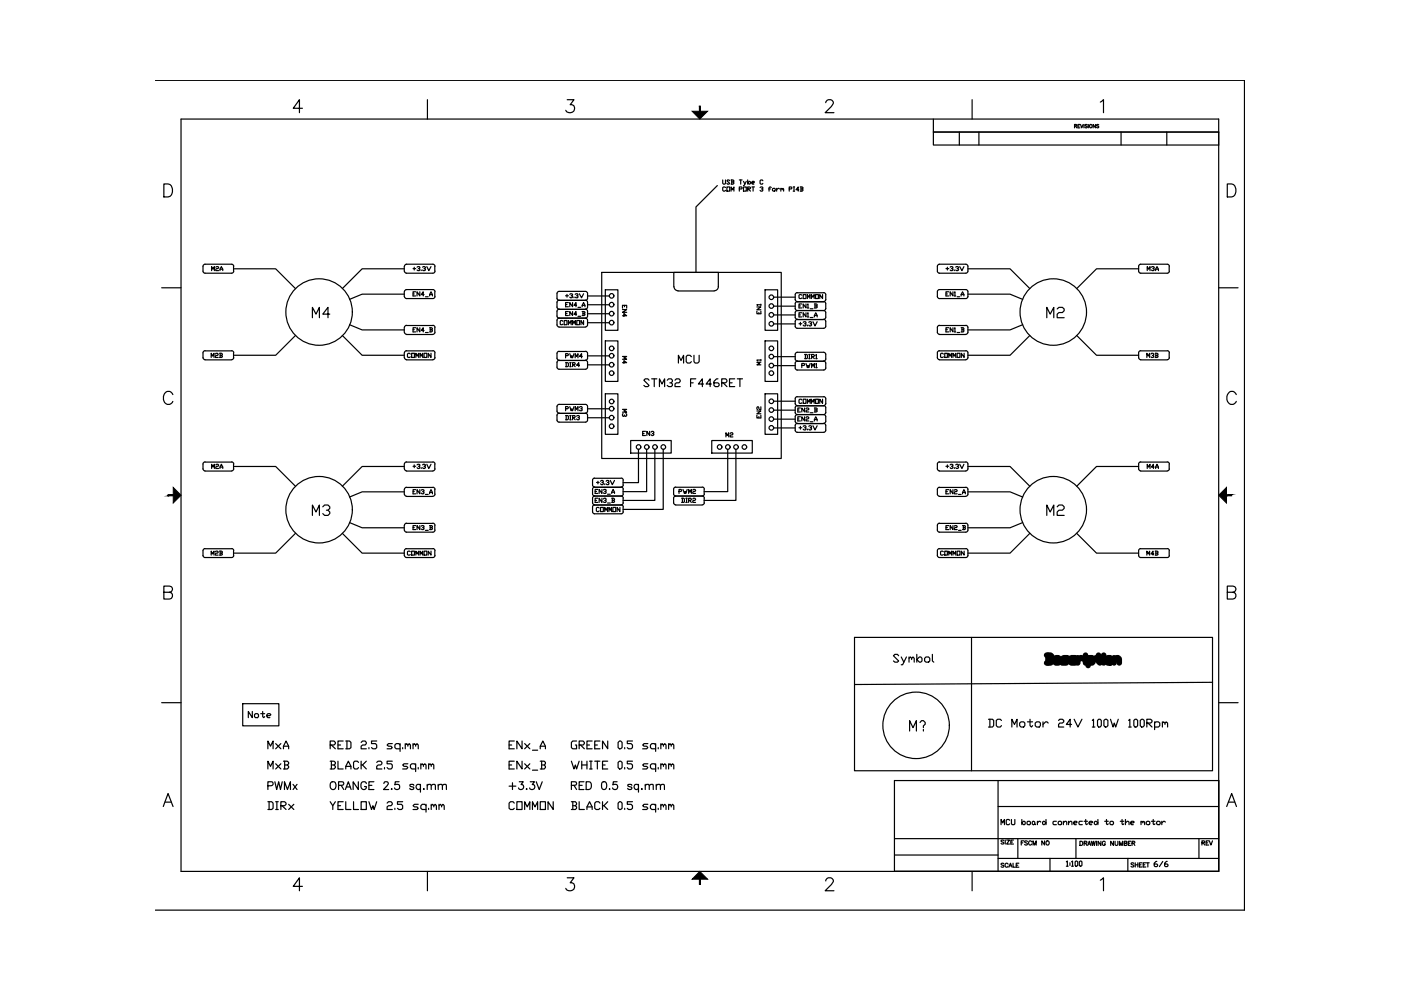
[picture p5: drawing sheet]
<svg xmlns="http://www.w3.org/2000/svg" width="297mm" height="210mm" viewBox="0 0 297 210" stroke-linecap="round" stroke-linejoin="round" font-family="sans-serif">
<defs><g id="words">
<g font-size="5.3">
<text x="64.9" y="68.4">M4</text>
<text x="220.8" y="68.4">M2</text>
<text x="64.9" y="110.4">M3</text>
<text x="220.8" y="110.4">M2</text>
<text x="191.6" y="156.3">M?</text>
</g>
<g font-size="4.9">
<text x="135.1" y="83.3">STM32 F446RET</text>
<text x="142.5" y="78.3">MCU</text>
</g>
<text font-size="4.4" x="51.5" y="153.5">Note</text>
<g font-size="4">
<text x="159.1" y="78.7">M1</text>
<text x="162.3" y="90" transform="rotate(-90 162.3 90)">EN2</text>
<text x="243.4" y="184.9">6/6</text>
</g>
<g font-size="3.5">
<text x="43.7" y="58.6">M2A</text>
<text x="242" y="58.6">M3A</text>
<text x="133.7" y="68.4" transform="rotate(-90 133.7 68.4)">EN4</text>
<text x="43.4" y="76.9">M2B</text>
<text x="242" y="76.9">M3B</text>
<text x="133.7" y="78.3" transform="rotate(-90 133.7 78.3)">M4</text>
<text x="168.6" y="79">PWM1</text>
<text x="118.5" y="88.2">PWM3</text>
<text x="133.7" y="89.6" transform="rotate(-90 133.7 89.6)">M3</text>
<text x="135.1" y="93.5">EN3</text>
<text x="152.8" y="93.8">M2</text>
<text x="43.7" y="100.5">M2A</text>
<text x="242" y="100.5">M4A</text>
<text x="142.9" y="105.8">PWM2</text>
<text x="143.2" y="107.6">DIR2</text>
<text x="43.4" y="118.9">M2B</text>
<text x="242" y="118.9">M4B</text>
<text x="253.6" y="180.3">REV</text>
</g>
</g></defs>
<g fill="none" stroke="#000" stroke-width=".25">
<path d="M32.9 17h230.9v176h-230.9M34.7 39h.9a1.46 1.46 0 0 1 1 1.4 1.46 1.46 0 0 1-1 1.4h-.9zM38.4 25.2h220v159.6h-220zM64.1 23h-1.9l1.3-1.9v2.8M90.6 21.1v4.1M120.3 21.1h1.4l-.8 1.1a.88 .88 0 0 1 .9 1 .88 .88 0 0 1-1.2 .7l-.5-.3-.1-.2M152.1 39.3l-4.5 4.6v13.9M153.2 38.2v.7l.2 .1 .4-.1v-.7M153.8 39.8l-.1-.2-.5 .2v.6l.2 .1 .4-.1M154.1 39.6h.6v.9h-.6zM154.7 38.3l-.5-.1-.1 .1 .6 .6-.2 .1h-.3l-.1-.1M155 38.2h.4l.2 .1-.2 .3"/>
<path d="M155.1 38.6h.3l.2 .3-.2 .1h-.4M155.1 38.2v.8M156.7 38.2h.6M157 38.2v.8M157.6 39.6h.6v.9h-.6zM157.6 38.5l.3 .5M158.2 38.5l-.6 .8M158.5 38.7l.3-.2 .3 .1-.2 .4zM158.5 38.2v.8M159.4 38.7h.4l.2-.1-.2-.1-.4 .1 .1 .4h.3M159.4 39.6h.6M159.7 39.6v.9"/>
<path d="M161.1 39.8l.5-.2 .1 .3-.3 .2M161.7 38.3l-.1-.1-.5 .1v.6l.2 .1h.3l.1-.1M163.5 39.8l-.1-.2-.3 .2v.7M164.7 39.9v.6M165.6 39.9v.6M168.2 39.6h.3M168.3 39.6v.9M169.7 39.6l.6 .2-.2 .3M169.8 39.6v.9M175.1 21.8v-.2a.87 .87 0 0 1 1.3-.3l.3 .3v.3l-.4 .7-1.4 1.3h1.9M197.9 28v2.7h60.5M197.9 25.2v2.8"/>
<path d="M197.9 28h60.5M203.4 28v2.7M206.1 21.1v4.1M207.5 28v2.7M227.8 26.7h.4v-.3h-.4v.7M228.1 26.7l.2 .4M228.5 26.7h.3M229 26.4h-.5v.7h.5M229.1 26.4l.2 .7 .3-.7M229.8 26.4v.7M230.5 26.5h-.5l.5 .4-.1 .2-.4-.1M230.7 26.4v.7"/>
<path d="M232.3 26.4v.7l-.5-.7v.7M232.9 26.5h-.4v.1l.4 .2v.3l-.4-.1M233.3 21.6l.7-.5v2.8M237.7 28v2.7M247.4 28v2.7M260.2 39h.9a1.49 1.49 0 0 1 1 1.4 1.49 1.49 0 0 1-1 1.4h-.9zM49.1 56l.4 .2 .1 .3M49.5 57h8.9l4.2 4.2M49.5 56.5v1M49.6 57.5l-.1 .2-.4 .2M85.7 57h-8.9l-4.2 4.2M85.7 56.5v1"/>
<path d="M85.8 57.5v.2l.4 .2h5.6M87.6 57h.5M87.8 56.7v.5M88.4 56.7l.5-.2 .1 .3-.3 .2M88.9 57l.1 .1-.1 .3-.5-.2M89.3 57.2v.2M89.6 56.7l.1-.2 .5 .2-.3 .3M90 57l.2 .1-.2 .3-.4-.2M90.5 56.5l.4 .9 .5-.9M91.8 56h-5.6l-.4 .2v.3M91.8 56l.2 .1 .2 .4M92.2 56.5v1"/>
<path d="M92.2 57.5l-.2 .4h-.2M127.6 57.8h38v39.4h-38zM155 40.5v-.9l.3 .6 .3-.6v.9M156.7 40.1h.5l.1-.3-.6-.2v.9M158.5 40.1h.4l.2-.3-.6-.2v.9M158.7 40.1l.4 .4M161.6 40.1l.1 .1-.1 .3-.5-.1M162.9 40.1h.5M163.8 40.1l.4-.2 .2 .5-.2 .1h-.3zM165.3 40.1l-.3-.2-.3 .3M165.6 40.1l.1-.2 .1 .3M165.8 40.1l.2-.2 .1 .2v.4"/>
<path d="M167.3 40.1h.5l.1-.3-.6-.2v.9M168.2 40.5h.3M169.4 40.2h-.6l.4-.6v.9M169.8 40.1h.3l.2 .3-.2 .1h-.4M198.7 57.5l.1 .2 .4 .2M198.7 56.5v1M199.2 56h5.6l.4 .2v.3M199.2 56l-.4 .2-.1 .3M200.6 57h.6M200.9 56.7v.5M201.5 56.7l.1-.2 .4 .2-.3 .3M201.9 57l.1 .1-.1 .3-.4-.2"/>
<path d="M202.3 57.2v.2M202.6 56.7l.2-.2 .4 .2-.3 .3M203.1 57l.1 .1-.1 .3-.5-.2M203.5 56.5l.4 .9 .5-.9M205.2 57h9l4.1 4.2M205.2 57.5v.2l-.4 .2h-5.6M205.2 56.5v1M241.4 57h-8.9l-4.2 4.2M247.5 56l.4 .2v.3M247.9 56.5v1M247.9 57.5v.2l-.4 .2M34.3 61h4.1"/>
<path d="M49.1 74.4l.4 .2 .1 .2M49.5 74.8v1M49.6 75.8l-.1 .2-.4 .3M62.6 71.1l-4.2 4.2h-8.9M72.6 71.1l4.2 4.2h8.9M74.1 68.8l2.7 1.1h8.9M85.7 62.4h-8.9l-2.7 1.1M85.7 61.9v1M85.7 69.4v1.1M85.7 74.8v1M85.8 75.8v.2l.4 .3h5.6M85.8 62.9v.2l.4 .2h5.6"/>
<path d="M85.8 70.4v.3l.4 .2M86.2 74.4h5.6M86.2 70.9h5.6M86.2 69h5.6M86.2 74.4l-.4 .2v.2M86.2 69l-.4 .2v.2M87 75.1l-.1-.2-.5 .2v.6l.2 .1 .4-.1M87.3 74.9h.6v.9h-.6zM87.6 62.3h.2M87.6 69.9h.2M88.1 61.9h-.5v.9h.5M88.1 69.5h-.5v.9h.5"/>
<path d="M88.2 75.8v-.9l.3 .6 .3-.6v.9M89 61.9v.9l-.6-.9v.9M89 69.5v.9l-.6-.9v.9M89.1 75.8v-.9l.2 .6 .3-.6v.9M89.9 74.9h.6v.9h-.6zM89.9 62.5h-.6l.4-.6v.9M89.9 70.1h-.6l.4-.6v.9M90.2 62.9h.6M90.2 70.5h.6M91.1 62.8l.3-.9 .3 .9M91.1 69.5h.4l.2 .2-.2 .2M91.1 62.5h.6"/>
<path d="M91.2 69.9h.3l.2 .3-.2 .2h-.4M91.2 69.5v.9M91.4 74.9v.9l-.6-.9v.9M91.8 61.4h-5.6l-.4 .2v.2M91.8 74.4h.2l.2 .4M91.8 61.4l.2 .1 .2 .3M91.8 69h.2l.2 .4M92.2 61.9v1M92.2 69.4v1.1M92.2 74.8v1M92.2 75.8v.2l-.4 .3M92.2 62.9l-.2 .3-.2 .1"/>
<path d="M92.2 70.4l-.2 .4-.2 .1M118.1 68.9l.2 .4h.2l5.6 .1M118.1 65.1l.1 .2 .3 .2M118.1 67l.1 .2 .3 .3M118.1 76.8l.1 1.3 .3 .2h5.6M118.5 67.5h5.6M118.5 63.7h5.6M118.5 65.6h5.6M118.5 76.4h5.6M118.5 74.5h5.6M118.5 67.5l-.3 .2-.1 1.2M118.5 63.6l-.3 .3-.1 1.2"/>
<path d="M118.5 65.5l-.3 .3-.1 1.2M118.5 74.5l-.3 .2-.1 .2 .1 1.3 .3 .2-.3 .2-.1 .2M119.3 68.1l-.1-.1h-.3l-.1 .1v.6l.1 .1 .4-.1M119.6 68h.6v.8h-.6zM119.9 75.4h.4l.2-.3-.6-.1v.9M119.9 76.9l.6 .1v.6l-.6 .1M119.9 62.7h.6M119.9 64.6h.3M119.9 66.5h.3M120 76.9v.8M120.2 62.4v.6M120.5 68.8v-.8l.3 .6 .3-.6v.8"/>
<path d="M120.5 64.1h-.6v.9h.6M120.5 66.1h-.6v.8h.6M120.8 62.4l.1-.1 .5 .1-.3 .3M120.8 75l.3 .9 .1-.5 .2 .5 .3-.9M120.8 76.9h.3M120.8 77.7h.3M120.9 76.9v.8M121.2 62.7l.2 .1-.2 .3-.4-.1M121.4 68.8v-.8l.3 .6 .3-.6v.8M121.4 64.1v.9l-.6-.9v.9M121.4 66.1v.8l-.6-.8v.8M121.4 77.3h.4l.1-.3-.5-.1v.8"/>
<path d="M121.5 77.3l.4 .4M121.7 63v.1M121.9 62.4l.5-.1 .1 .2-.3 .2M121.9 75.9v-.9l.3 .6 .3-.6v.9M122.2 64.7h-.5l.4-.6v.9M122.2 66.6h-.5l.4-.5v.8M122.3 68h.6v.8h-.6zM122.4 62.7l.1 .1-.1 .3-.5-.1M122.5 65.2h.6M122.5 67.1h.6M122.8 62.3l.5 .8 .4-.8M122.8 77.4h-.6l.5-.5v.8"/>
<path d="M123.4 65l.3-.9 .3 .9M123.4 66.1l.6 .1-.1 .3M123.4 75.6h-.6l.5-.6v.9M123.4 64.7h.6M123.6 66.5h.3l.1 .3-.6 .1M123.6 66.1v.8M123.7 68v.8l-.5-.8v.8M124.1 61.8h-5.8l-.2 .4v1l.2 .4 .2 .1M124.1 61.8l.4 .2 .1 .2-.1 1.3-.4 .2 .4 .2 .1 1.2M124.1 74.5h.3l.2 .4-.1 1.3-.4 .2h.3l.2 .4M124.6 67l-.2 .4-.3 .1 .4 .2 .1 1.2M124.6 68.9l-.1 .2-.4 .2"/>
<path d="M124.6 65.1l-.2 .4h-.3l.4 .3 .1 1.2M124.6 76.8l-.1 1.3-.4 .2M124.6 62.8h4.5M124.6 64.6h4.5M124.6 66.5h4.5M124.6 68.4h4.5M124.6 75.5h4.5M124.6 77.4h4.5M128.3 61.4h2.7v8.6h-2.7zM128.3 72.3h2.7v8.6h-2.7zM142.9 60.8v-3h9.4v3a.87 .87 0 0 1-.9 .9M142.9 60.8a.87 .87 0 0 0 .9 .9"/>
<path d="M143.7 61.7h7.7M160.5 66v.5h.8v-.5M160.5 65.1h.8l-.8 .6h.8M160.9 66.3v.2M161.3 64.6h-.8l.1 .2M161.3 64.5v.3M162.2 61.4h2.7v8.6h-2.7zM162.2 72.3h2.7v8.6h-2.7zM164 66.8h4.6M164 63h4.6M164 64.9h4.6M164 68.7h4.6"/>
<path d="M164 75.6h4.6M164 77.5h4.6M169 67.7h5.6M169 64h5.6M169 62.1h5.6M169 65.8h5.6M169 65.8l-.3 .3-.1 .2 .1 1.2 .3 .2-.3 .2-.1 .2v1.1l.2 .3 5.8 .1M169 62l-.3 .3-.1 .2 .1 1.2 .3 .2-.3 .3-.1 1.2 .2 .4h.2M169.4 68.6h.6M169.4 64.9h.3M169.4 66.8h.3M169.7 68.3v.6"/>
<path d="M170 62.6l-.2-.1-.4 .1v.6l.2 .1 .4-.1M170 64.4h-.6v.9h.6M170 66.3h-.6v.9h.6M170.3 62.5h.6v.8h-.6zM170.3 68.3l.2-.1 .4 .1v.2l-.3 .1M170.8 68.6l.1 .2-.1 .3-.5-.2M170.9 64.4v.9l-.6-.9v.9M170.9 66.3v.9l-.6-.9v.9M171.2 63.3v-.8l.3 .5 .2-.5v.8M171.2 64.6l.1-.2v.9M171.2 66.5l.1-.2v.9M171.2 68.9v.2"/>
<path d="M171.2 65.3h.3M171.2 67.2h.3M171.5 68.3l.1-.1 .5 .1v.2l-.3 .1M171.8 65.5h.6M171.8 67.3h.6M171.9 68.6l.2 .2-.2 .3h-.3l-.1-.2M172 63.3v-.8l.3 .5 .3-.5v.8M172.4 68.2l.4 .9 .5-.9M172.7 64.4l.6 .2-.2 .3M172.7 67.2l.3-.9 .3 .9M172.7 66.9h.6M172.8 64.9h.3l.2 .3-.6 .1"/>
<path d="M172.8 64.4v.9M172.9 62.5h.6v.8h-.6zM174.4 62.5v.8l-.6-.8v.8M174.6 74.7h-5.6l-.3 .2-.1 .2M174.6 62l.4 .3 .1 .2-.1 1.2-.4 .2 .4 .3 .1 .2-.1 1.2-.4 .2 .4 .3 .1 .2-.1 1.2-.4 .2 .4 .2 .1 1.3-.2 .3-.3 .1M174.6 74.7l.3 .1 .2 .3M198.7 75.8l.1 .2 .4 .3M198.7 74.8v1M199.2 61.4h5.6l.4 .2v.2v1.3l-.4 .2h-5.6M199.2 74.4h5.6M199.2 70.9h5.6M199.2 69h5.6"/>
<path d="M199.2 74.4l-.4 .2-.1 .2M199.2 61.4l-.4 .2-.1 .3 .1 1.2 .4 .2M199.2 69l-.4 .2-.1 .2 .1 1.3 .4 .2M200 75.1l-.2-.2h-.3l-.1 .2v.6l.1 .1 .5-.1M200.3 74.9h.6v.9h-.6zM200.6 62.3h.3M200.6 69.9h.3M201.2 75.8v-.9l.3 .6 .2-.6v.9M201.2 61.9h-.6v.9h.6M201.2 69.5h-.6v.9h.6M202 75.8v-.9l.3 .6 .3-.6v.9M202 61.9v.9l-.5-.9v.9"/>
<path d="M202 69.5v.9l-.5-.9v.9M202.3 62l.2-.1v.9M202.3 69.7l.2-.2v.9M202.3 62.8h.3M202.3 70.4h.3M202.9 74.9h.6v.9h-.6zM202.9 62.9h.6M202.9 70.5h.6M203.8 62.8l.3-.9 .3 .9M203.8 69.5h.4l.2 .2-.2 .2M203.8 62.5h.6M203.9 69.9h.3l.2 .3-.2 .2h-.4"/>
<path d="M203.9 69.5v.9M204.4 74.9v.9l-.6-.9v.9M204.8 74.4l.4 .2v.2M204.8 69l.4 .2v.2v1.3l-.4 .2M205.2 62.4h9l2.6 1.1M205.2 75.8v.2l-.4 .3h-5.6M205.2 74.8v1M216.8 68.8l-2.6 1.1h-9M218.3 71.1l-4.1 4.2h-9M228.3 71.1l4.2 4.2h8.9M247.5 74.4l.4 .2v.2M247.9 74.8v1"/>
<path d="M247.9 75.8v.2l-.4 .3M258.4 61h4.1M36.6 83.7a1.02 1.02 0 0 0-1.1-.7 1.02 1.02 0 0 0-.8 1 1.19 1.19 0 0 0 .2 1.4 1.19 1.19 0 0 0 1.3 .2l.4-.5M49.1 97.9l.4 .3 .1 .2M49.5 98.9h8.9l4.2 4.2M49.5 98.4v1M49.6 99.4l-.1 .2-.4 .2M85.7 98.9h-8.9l-4.2 4.2M85.7 98.4v1M85.8 99.4v.2l.4 .2 5.6 .1M87.6 98.9h.5M87.8 98.6v.6"/>
<path d="M88.4 98.6l.5-.2 .1 .3-.3 .2M88.9 98.9l.1 .1-.1 .3-.5-.1M89.3 99.2v.1M89.6 98.6l.1-.2 .5 .2v.1l-.3 .2M90 98.9l.2 .1-.2 .3h-.3l-.1-.1M90.5 98.4l.4 .9 .5-.9M91.8 98l-5.6-.1-.4 .3v.2M91.8 97.9l.2 .1 .2 .4M92.2 98.4v1M92.2 99.4l-.2 .4h-.2M118.1 89.1l.2 .3 .2 .1h5.6M124.6 89.1l-.1 .2-.4 .2"/>
<path d="M124.6 86.7h4.5M124.6 88.6h4.5M128.3 83.5h2.7v8.6h-2.7zM133.7 93.4h8.6v2.7h-8.6zM135.4 95.3v7h-3.3M137.1 95.3v8.9h-5M138.8 95.3v10.8h-6.7M140.6 95.3v12.7h-8.5M150.9 93.4h8.6v2.7h-8.6zM154.3 95.3v8.9h-5M156 95.3v10.8h-6.7M162.2 83.5h2.7v8.6h-2.7z"/>
<path d="M164 85.1h4.6M164 87h4.6M164 88.9h4.6M164 90.7h4.6M169 89.8h5.6M169 86h5.6M169 84.1h5.6M169 87.9h5.6M169 87.9l-.3 .2-.1 .3 .1 1.1 .3 .3-.3 .2-.1 .2v1l.2 .4 5.8 .1M169 84.1l-.3 .2-.1 .2 .1 1.3 .3 .2-.3 .2-.1 1.3 .2 .3 .2 .1M169.1 86.9h.3M169.1 88.8h.3"/>
<path d="M169.4 90.7h.6M169.7 86.5h-.6v.8h.6M169.7 88.4h-.6v.9h.6M169.7 90.4v.6M170 84.8l-.1-.2-.5 .2v.6l.2 .1 .4-.1M170.3 84.6h.6v.9h-.6zM170.3 90.4l.5-.1 .1 .3-.3 .1M170.6 86.5v.8l-.6-.8v.8M170.6 88.4v.9l-.6-.9v.9M170.8 90.7l.1 .2-.1 .3-.5-.2M170.9 86.6l.2-.1 .4 .1v.2l-.6 .3v.2h.6M170.9 88.5l.2-.1 .4 .1-.2 .3-.4 .2v.3h.6"/>
<path d="M171.2 85.5v-.9l.3 .6 .3-.6v.9M171.2 91v.2M171.5 90.4l.1-.1 .5 .1v.2l-.3 .1M171.8 87.5h.6M171.8 89.4h.6M171.9 90.7l.2 .2-.2 .3h-.3l-.1-.2M172 85.5v-.9l.3 .6 .3-.6v.9M172.4 90.3l.4 .9 .5-.9M172.7 86.5l.6 .1-.2 .3M172.7 89.3l.3-.9 .3 .9M172.7 89h.6M172.8 86.9h.3l.2 .3-.6 .1"/>
<path d="M172.8 86.5v.8M172.9 84.6h.6v.9h-.6zM174.4 84.6v.9l-.6-.9v.9M174.6 84.1l.4 .2 .1 .3-.1 1.2-.4 .2 .4 .2 .1 .3-.1 1.2-.4 .2 .4 .2 .1 .3-.1 1.1-.4 .3 .4 .2 .1 1.2-.2 .4-.3 .1M198.7 99.4l.1 .2 .4 .2M199.2 98l5.6-.1 .4 .3v1.2M199.2 97.9l-.4 .3-.1 1.2M200.6 98.9h.6M200.9 98.6v.6M201.5 98.6l.1-.2 .4 .2v.1l-.3 .2M201.9 98.9l.1 .1-.1 .3h-.3l-.1-.1M202.3 99.2v.1"/>
<path d="M202.6 98.6l.2-.2 .4 .2v.1l-.3 .2M203.1 98.9l.1 .1-.1 .3h-.3l-.2-.1M203.5 98.4l.4 .9 .5-.9M205.2 98.9h9l4.1 4.2M205.2 99.4v.2l-.4 .2-5.6 .1M241.4 98.9h-8.9l-4.2 4.2M247.5 97.9l.4 .3v.2M247.9 98.4v1M247.9 99.4v.2l-.4 .2M262.1 83.7a1.02 1.02 0 0 0-1.1-.7 1.02 1.02 0 0 0-.9 1 1.21 1.21 0 0 0 .3 1.3 1.21 1.21 0 0 0 1.3 .3l.4-.5M49.1 116.3l.4 .2 .1 .2M49.5 116.8v1"/>
<path d="M49.6 117.8l-.3 .3-.2 .1M62.6 113.1l-4.2 4.2h-8.9M72.6 113.1l4.2 4.2h8.9M74.1 110.8l2.7 1.1h8.9M85.7 104.3h-8.9l-2.7 1.1M85.7 103.8v1M85.7 111.4v1M85.7 116.8v1M85.8 117.8v.2l.4 .2h5.6M85.8 104.8v.2l.4 .2M85.8 112.4v.2l.4 .2h5.6M86.2 116.3h5.6"/>
<path d="M86.2 105.3h5.6M86.2 103.3h5.6M86.2 111h5.6M86.2 116.3l-.4 .2v.2M86.2 103.3l-.4 .2v.3M86.2 110.9l-.4 .2v.3M87 117l-.1-.1-.5 .1v.6l.2 .1 .4-.1M87.3 116.9h.6v.8h-.6zM87.6 104.2h.2M87.6 111.9h.2M88.1 103.8h-.5v.9h.5M88.1 111.4h-.5v.9h.5"/>
<path d="M88.2 117.7v-.8l.3 .5 .3-.5v.8M89 103.8v.9l-.6-.9v.9M89 111.4v.9l-.6-.9v.9M89.1 117.7v-.8l.2 .5 .3-.5v.8M89.3 103.9l.2-.1 .4 .1v.2l-.3 .1M89.3 111.6l.2-.2 .4 .2v.1l-.3 .2M89.7 104.2l.2 .2-.2 .3-.4-.2M89.7 111.9l.2 .1-.2 .3-.4-.1M89.9 116.9h.6v.8h-.6zM90.2 104.8h.6M90.2 112.5h.6M91.1 104.7l.3-.9 .3 .9"/>
<path d="M91.1 111.4l.6 .2-.2 .3M91.1 104.4h.6M91.2 111.9h.3l.2 .3-.6 .1M91.2 111.4v.9M91.4 116.9v.8l-.6-.8v.8M91.8 116.3l.2 .1 .2 .3M91.8 103.3l.2 .1 .2 .4M91.8 110.9l.2 .1 .2 .4M92.2 103.8v1M92.2 111.4v1M92.2 116.8v1M92.2 117.8l-.2 .3-.2 .1"/>
<path d="M92.2 104.8l-.2 .4h-.2M92.2 112.4l-.2 .4h-.2M126.1 108.9h5.6M126.1 107.1h5.6M126.1 103.3h5.6M126.1 101.4h5.6M126.1 105.2h5.6M126.1 101.4l-.4 .2-.1 .2 .1 1.2 .4 .3-.4 .2-.1 .2 .1 1.2 .4 .3-.4 .2-.1 .2 .1 1.2 .4 .2-.4 .3-.1 1.2 .3 .4h.2M126.2 104.2h.3M126.2 106.1h.3M126.5 102.3h.5M126.8 103.8h-.6v.8h.6"/>
<path d="M126.8 105.6h-.6v.9h.6M126.8 102v.6M127 107.7l-.1-.1-.5 .1v.6l.2 .2h.3l.1-.2M127.3 107.6h.6v.9h-.6zM127.3 102l.5-.1 .1 .3-.3 .1M127.6 103.8v.8l-.6-.8v.8M127.6 105.6v.9l-.6-.9v.9M127.8 102.3l.1 .2-.1 .3-.5-.2M127.9 103.9l.2-.1 .4 .1v.2l-.3 .1M127.9 105.8l.5-.2 .1 .3-.3 .2M128.2 108.5v-.9l.3 .6 .3-.6v.9M128.2 102.6v.2"/>
<path d="M128.4 104.2l.1 .2-.1 .2-.5-.1M128.4 106.1l.1 .1-.1 .3-.5-.1M128.5 102l.5-.1 .1 .3-.3 .1M128.8 104.8h.6M128.8 106.7h.6M129 102.3l.1 .2-.1 .3-.5-.2M129.1 108.5v-.9l.3 .6 .3-.6v.9M129.4 101.9l.4 .9 .5-.9M129.7 104.6l.3-.8 .3 .8M129.7 105.6h.4l.2 .2-.2 .3M129.7 104.4h.6M129.8 106.1h.3l.2 .3-.6 .1"/>
<path d="M129.8 105.6v.9M129.9 107.6h.6v.9h-.6zM131.4 107.6v.9l-.6-.9v.9M131.7 101.4h.2l.3 .4M132.1 101.8v1M132.1 103.7v1M132.1 105.6v1M132.1 107.5v1M132.2 108.5l-.3 .4h-.2M132.2 106.6l-.3 .4h-.2l.2 .1 .3 .4M132.2 102.8l-.3 .4-.2 .1h.2l.3 .4M132.2 104.7l-.3 .4-.2 .1h.2l.3 .4"/>
<path d="M198.7 103.8l.1 1.2 .4 .2M198.7 112.4l.1 .2 .4 .2M198.7 111.4v1M199.2 116.3h5.6M199.2 105.3h5.6M199.2 103.3h5.6M199.2 111h5.6M199.2 116.3l-.4 .2-.1 .3 .1 1.2 .4 .2M199.2 103.3l-.4 .2-.1 .3M199.2 110.9l-.4 .2-.1 .3M200 117l-.2-.1-.4 .1v.6l.1 .1 .5-.1M200.3 116.9h.6v.8h-.6z"/>
<path d="M200.6 104.2h.3M200.6 111.9h.3M201.2 117.7v-.8l.3 .5 .2-.5v.8M201.2 103.8h-.6v.9h.6M201.2 111.4h-.6v.9h.6M202 117.7v-.8l.3 .5 .3-.5v.8M202 103.8v.9l-.5-.9v.9M202 111.4v.9l-.5-.9v.9M202.3 103.9l.2-.1 .4 .1v.2l-.6 .3v.3h.6M202.3 111.6l.2-.2 .4 .2-.1 .3-.5 .1v.3h.6M202.9 116.9h.6v.8h-.6zM203.2 104.8h.6"/>
<path d="M203.2 112.5h.6M204.1 104.7l.3-.9 .3 .9M204.1 111.4h.4l.2 .2-.2 .3M204.1 104.4h.6M204.2 111.9h.3l.2 .3-.6 .1M204.2 111.4v.9M204.4 116.9v.8l-.6-.8v.8M204.8 116.3l.4 .2v.2v1.1l-.2 .3-5.8 .1M204.8 103.3l.4 .2v.3M204.8 110.9l.4 .2v.3M205.2 104.3h9l2.6 1.1M205.2 103.8v1.2l-.4 .2"/>
<path d="M205.2 112.4v.2l-.4 .2h-5.6M205.2 111.4v1M216.8 110.8l-2.6 1.1h-9M218.3 113.1l-4.1 4.2h-9M228.3 113.1l4.2 4.2h8.9M247.5 116.3l.4 .2v.2M247.9 116.8v1M247.9 117.8v.2l-.4 .2M34.7 125.6h1.2a.68 .68 0 0 0 .5-1.1l-.5-.2h-1.2v2.7h1.2a.72 .72 0 0 0 .7-.7 .72 .72 0 0 0-.7-.7M181.2 135.1h75.9v28.3h-75.9zM190.5 139l-.2-.3h-.6l-.3 .3 1.1 1.1-.2 .3h-.6l-.3-.3M191.1 139.3l.5 1.1"/>
<path d="M192.2 139.3l-.8 1.6h-.3M192.7 139.6l.3-.3 .3 .3v.2M192.7 139.3v1.1M193.3 139.6l.3-.3 .2 .3v.8M194.4 139.8l.5-.5h.3l.3 .3v.5l-.3 .3h-.3zM194.4 138.7v1.7M196 139.6l.3-.3h.6l.2 .3v.5l-.2 .3h-.6l-.3-.3zM197.7 138.7v1.4l.3 .3M206 135.1v28.3M260.2 125.6h1.2a.68 .68 0 0 0 .5-1.1l-.5-.2h-1.2v2.7h1.2a.72 .72 0 0 0 .6-.7 .72 .72 0 0 0-.6-.7M34.3 149h4.1M51.5 149.2h7.6v4.7h-7.6z"/>
<path d="M56.8 158.8v-1.7l.5 1.1 .6-1.1v1.7M58.4 157.7l1.1 1.1M59.5 157.7l-1.1 1.1M60.1 158.8v-.6l.5-1.1 .6 1.1v.6M60.1 158.2h1.1M70 158h.8l.3-.3v-.3l-.3-.3h-.8v1.7M70.3 158l.8 .8M71.7 158h.5M72.8 157.1h-1.1v1.7h1.1M73.3 157.1h.8l.3 .3v1.1l-.3 .3h-.8M73.6 157.1v1.7M76.6 157.4l.3-.3h.5l.3 .3v.3l-.3 .3h-.5l-.3 .2v.6h1.1"/>
<path d="M78.2 158.5v.3M79.9 157.1h-1.1v.6h.8l.3 .3v.5l-.3 .3h-.5l-.3-.3M83.2 157.7h-.8l-.3 .3 .3 .2h.5l.3 .3-.3 .3h-.8M84.8 158l-.2-.3h-.6l-.3 .3v.5l.3 .3h.8M84.8 157.7v1.6M85.4 158.5v.3M85.9 158l.3-.3 .3 .3v.2M85.9 157.7v1.1M86.5 158l.3-.3 .2 .3v.8M87.6 158l.3-.3 .2 .3v.2M87.6 157.7v1.1M88.1 158l.3-.3 .3 .3v.8"/>
<path d="M107.9 158h.6M109 157.1h-1.1v1.7h1.1M110.7 157.1v1.7l-1.1-1.7v1.7M111.2 157.7l1.1 1.1M112.3 157.7l-1.1 1.1M112.9 159.1h1.1M114.5 158.8v-.6l.6-1.1 .5 1.1v.6M114.5 158.2h1.1M122.2 157.1h-.8l-.3 .3v1.1l.3 .3h.8v-.8h-.2M122.8 158h.8l.3-.3v-.3l-.3-.3h-.8v1.7M123.1 158l.8 .8M124.4 158h.6"/>
<path d="M125.5 157.1h-1.1v1.7h1.1M126.1 158h.5M127.2 157.1h-1.1v1.7h1.1M128.8 157.1v1.7l-1.1-1.7v1.7M131 157.4l.3-.3h.3l.3 .3v1.1l-.3 .3h-.3l-.3-.3zM132.4 158.5v.3M134.1 157.1h-1.1v.6h.8l.3 .3v.5l-.3 .3h-.5l-.3-.3M137.4 157.7h-.8l-.3 .3 .3 .2h.5l.3 .3-.3 .3h-.8M139 158l-.2-.3h-.6l-.3 .3v.5l.3 .3h.8M139 157.7v1.6M139.6 158.5v.3M140.1 158l.3-.3 .3 .3v.2"/>
<path d="M140.1 157.7v1.1M140.7 158l.3-.3 .2 .3v.8M141.8 158l.3-.3 .2 .3v.2M141.8 157.7v1.1M142.3 158l.3-.3 .3 .3v.8M209.6 152.5h.8l.3 .3v1.1l-.3 .2h-.8M209.9 152.5v1.6M212.3 152.8l-.2-.3h-.6l-.3 .3v1.1l.3 .2h.6l.2-.2M214.5 154.1v-1.6l.6 1.1 .5-1.1v1.6M216.2 153.3l.3-.3h.5l.3 .3v.6l-.3 .2h-.5l-.3-.2zM217.8 153h1.1M218.4 152.5v1.4l.3 .2 .2-.2"/>
<path d="M219.5 153.3l.3-.3h.5l.3 .3v.6l-.3 .2h-.5l-.3-.2zM221.1 153v1.1M222.2 153.3l-.2-.3h-.3l-.6 .6M224.4 152.8l.3-.3h.5l.3 .3v.2l-.3 .3h-.5l-.3 .3v.5h1.1M227.2 153.6h-1.1l.8-1.1v1.6M227.7 152.5l.8 1.6 .9-1.6M231.6 152.8l.2-.3v1.6M231.6 154.1h.5M232.7 152.8l.2-.3h.3l.3 .3v1.1l-.3 .2h-.3l-.2-.2zM234 152.8l.3-.3h.3l.3 .3v1.1l-.3 .2h-.3l-.3-.2zM235.4 152.5l.6 1.6 .2-.8 .3 .8 .6-1.6M239.3 152.8l.3-.3v1.6"/>
<path d="M239.3 154.1h.5M240.7 152.5h.2l.3 .3v1.1l-.3 .2h-.2l-.3-.2v-1.1zM241.8 152.8l.2-.3h.3l.3 .3v1.1l-.3 .2h-.3l-.2-.2zM243.1 153.3h.9l.2-.3v-.2l-.2-.3h-.9v1.6M243.4 153.3l.8 .8M244.8 153.3l.3-.3h.5l.3 .3v.6l-.3 .2h-.8M244.8 153v1.7M246.5 153.3l.2-.3 .3 .3v.3M246.5 153v1.1M247 153.3l.3-.3 .3 .3v.8M257.1 144.7l-75.9 .4M258.4 149h4.1"/>
<path d="M34.6 171l1-2.8 1.1 2.8M35 170.1h1.3M56.8 163v-1.6l.5 1.1 .6-1.1v1.6M56.8 166.6l.9-.1 .2-.2-.1-.4-1-.2v1.7M56.8 170h.8l.3 .3v1.1l-.3 .2h-.8M57.1 170v1.6M58.3 165.7l.4 1.7 .4-1.7 .4 1.7 .3-1.7M58.4 161.9l1.1 1.1M58.4 170h.6M58.4 171.6h.6M58.7 170v1.6M59.5 170.8h.9l.2-.3v-.2l-.2-.3h-.9v1.6"/>
<path d="M59.5 161.9l-1.1 1.1M59.8 170.8l.8 .8M60.1 161.4h.8l.3 .2v.3l-.3 .3M60.3 167.4v-1.7l.6 1.7 .7-1.7v1.7M60.4 162.2h.5l.3 .3v.2l-.3 .3h-.8M60.4 161.4v1.6M61.2 170.5l1.1 1.1M62.1 166.3l.9 1.1M62.3 170.5l-1.1 1.1M63 166.3l-.9 1.1M70 161.4h.8l.3 .2v.3l-.3 .3M70 170l.6 .8v.8"/>
<path d="M70.1 166l.4-.3a.87 .87 0 0 1 .8 .7 .87 .87 0 0 1-.4 .9 .61 .61 0 0 1-.9-.5zM70.3 162.2h.5l.3 .3v.2l-.3 .3h-.8M70.3 161.4v1.6M71.1 170l-.5 .8M71.7 161.4v1.6h1.1M71.7 170.8h.5M71.8 166.5l1-.1 .1-.2-.1-.4-1-.1v1.7M72.3 166.5l.6 .9M72.8 170h-1.1v1.6h1.1M73.2 167.4l.7-1.7 .6 1.7M73.3 163v-.5l.6-1.1 .5 1.1v.5M73.3 170v1.6h1.1"/>
<path d="M73.3 162.5h1.1M73.4 166.8h.8M75 170v1.6h1M76 165.7v1.7l-1.1-1.7v1.7M76 161.6l-.2-.2h-.6l-.2 .2v1.1l.2 .3h.6l.2-.3M76.6 170h1.1v1.6h-1.1zM76.6 161.4v1.6M76.9 162.2l.8 .8M77.7 161.4l-.8 .8h-.3M77.7 166.1a.59 .59 0 0 0-.7-.4 .59 .59 0 0 0-.5 .6v.5a.58 .58 0 0 0 .6 .6 .58 .58 0 0 0 .6-.6h-.4M78.2 170l.6 1.6 .3-.8 .2 .8 .6-1.6M78.2 166.5h.7"/>
<path d="M79.3 165.7h-1.1v1.7h1.1M79.9 161.6l.3-.2h.5l.3 .2v.3l-.3 .3h-.5l-.3 .3v.5h1.1M81.4 166.1l.1-.3 .2-.1 .5 .1 .1 .2-.2 .6-.8 .8h1.1M81.5 162.7v.3M82.1 170.3l.3-.3h.5l.3 .3v.2l-.3 .3h-.5l-.3 .3v.5h1.1M83 167.3h.1zM83.2 161.4h-1.1v.5h.8l.3 .3v.5l-.3 .3h-.5l-.3-.3M83.7 171.4v.2M84.6 165.7h-.8l-.1 .7a.58 .58 0 0 1 .9 0 .58 .58 0 0 1-.1 .9 .58 .58 0 0 1-.9-.2M85.4 170h-1.1v.5h.8l.3 .3v.6l-.3 .2h-.5l-.3-.2M86.5 161.9h-.8l-.3 .3 .3 .3h.5l.3 .2-.3 .3h-.8M87.7 166.5l-.3-.2h-.5v.2l.2 .3 .6 .1v.2a.47 .47 0 0 1-.4 .3 .47 .47 0 0 1-.4-.3"/>
<path d="M88.1 162.2l-.2-.3h-.6l-.3 .3v.5l.3 .3h.8M88.1 161.9v1.7M88.7 170.5h-.8l-.3 .3 .3 .3h.5l.3 .3-.3 .2h-.8M88.7 162.7v.3M89.1 166.5a.52 .52 0 0 0-.7-.1 .52 .52 0 0 0 0 .8 .52 .52 0 0 0 .7-.1M89.1 166.3v1.7M89.2 162.2l.3-.3 .3 .3v.3M89.2 161.9v1.1M89.8 162.2l.3-.3 .2 .3v.8M89.8 167.3h.1zM90.3 170.8l-.2-.3h-.6l-.3 .3v.6l.3 .2h.8M90.3 170.5v1.7"/>
<path d="M90.6 166.6a.58 .58 0 0 1 .7-.3l.1 1.1M90.6 166.3v1.1M90.9 162.2l.3-.3 .2 .3v.3M90.9 161.9v1.1M90.9 171.4v.2M91.4 162.2l.3-.3 .3 .3v.8M91.4 166.6a.61 .61 0 0 1 .8-.3l.1 1.1M91.4 170.8l.3-.3 .3 .3v.3M91.4 170.5v1.1M92 170.8l.3-.3 .2 .3v.8M92.9 166.6a.64 .64 0 0 1 .8-.3l.1 1.1M92.9 166.3v1.1"/>
<path d="M93.1 170.8l.3-.3 .2 .3v.3M93.1 170.5v1.1M93.6 170.8l.3-.3 .3 .3v.8M93.8 166.6a.58 .58 0 0 1 .8-.3v1.1M107.9 162.2h.6M107.9 166.7h1.5M108.7 166v1.4M109 161.4h-1.1v1.6h1.1M109 170.3l-.2-.3h-.6l-.3 .3v1.1l.3 .2h.6l.2-.2M109.6 170h1.1v1.6h-1.1zM110.1 165.7h.8l-.4 .6a.55 .55 0 0 1 .4 .9 .55 .55 0 0 1-1-.1M110.7 161.4v1.6l-1.1-1.6v1.6"/>
<path d="M111.2 171.6v-1.6l.6 1.1 .5-1.1v1.6M111.2 161.9l1.1 1.1M111.6 167.3h.1zM112.3 161.9l-1.1 1.1M112.4 165.7h.9l-.5 .6a.55 .55 0 0 1 .5 .9 .55 .55 0 0 1-1-.1M112.9 171.6v-1.6l.5 1.1 .6-1.1v1.6M112.9 163.3h1.1M113.7 165.7l.6 1.7 .7-1.7M114.5 161.4h.9l.2 .2v.3l-.2 .3M114.5 170h1.1v1.6h-1.1zM114.8 162.2h.6l.2 .3v.2l-.2 .3h-.9M114.8 161.4v1.6"/>
<path d="M117.3 170v1.6l-1.1-1.6v1.6M121.1 161.4l.6 1.6 .3-.8 .2 .8 .6-1.6M121.1 166.5l1-.1 .1-.2-.1-.4-1-.1v1.7M121.1 170h.9l.2 .3v.2l-.2 .3M121.4 170.8h.6l.2 .3v.3l-.2 .2h-.9M121.4 170v1.6M121.7 166.5l.5 .9M122.8 170v1.6h1.1M122.8 166.5h.6M123.3 162.2h1.1M123.3 161.4v1.6M123.8 165.7h-1v1.7h1"/>
<path d="M124.3 165.7h.5a.88 .88 0 0 1 .6 .9 .88 .88 0 0 1-.6 .8h-.5zM124.4 171.6v-.5l.6-1.1 .5 1.1v.5M124.4 161.4v1.6M124.4 171.1h1.1M125 163h.5M125 161.4h.5M125.3 161.4v1.6M126.1 161.4h1.1M126.6 161.4v1.6M127.2 170.3l-.3-.3h-.5l-.3 .3v1.1l.3 .2h.5l.3-.2M127.7 165.8a.64 .64 0 0 1 .9 .2 .79 .79 0 0 1 0 1 .79 .79 0 0 1-.9 .3l-.2-.6zM127.7 162.2h.6"/>
<path d="M127.7 170v1.6M128 170.8l.8 .8M128.8 161.4h-1.1v1.6h1.1M128.8 170l-.8 .8h-.3M129.2 167.2v.2zM130.8 165.7h-.8l-.1 .7a.58 .58 0 0 1 .9 0 .58 .58 0 0 1-.1 .9 .58 .58 0 0 1-.8-.2M131 161.6l.3-.2h.3l.3 .2v1.1l-.3 .3h-.3l-.3-.3zM131 170.3l.3-.3h.3l.3 .3v1.1l-.3 .2h-.3l-.3-.2zM132.4 162.7v.3M132.4 171.4v.2M134 166.5l-.4-.2h-.4l-.1 .2 .2 .3 .6 .1 .1 .2a.51 .51 0 0 1-.9 0M134.1 161.4h-1.1v.5h.8l.3 .3v.5l-.3 .3h-.5l-.3-.3"/>
<path d="M134.1 170h-1.1v.5h.8l.3 .3v.6l-.3 .2h-.5l-.3-.2M135.4 166.5a.52 .52 0 0 0-.8-.1 .52 .52 0 0 0 0 .8 .52 .52 0 0 0 .8-.1M135.4 166.3v1.7M136 167.3h.2zM136.8 166.6a.58 .58 0 0 1 .8-.3l.1 1.1M136.8 166.3v1.1M137.4 161.9h-.8l-.3 .3 .3 .3h.5l.3 .2-.3 .3h-.8M137.4 170.5h-.8l-.3 .3 .3 .3h.5l.3 .3-.3 .2h-.8M137.7 166.6a.61 .61 0 0 1 .8-.3v1.1M139 162.2l-.2-.3h-.6l-.3 .3v.5l.3 .3h.8M139 170.8l-.2-.3h-.6l-.3 .3v.6l.3 .2h.8M139 161.9v1.7"/>
<path d="M139 170.5v1.7M139.1 166.6a.61 .61 0 0 1 .8-.3l.1 1.1M139.1 166.3v1.1M139.6 162.7v.3M139.6 171.4v.2M140 166.6a.58 .58 0 0 1 .8-.3l.1 1.1M140.1 162.2l.3-.3 .3 .3v.3M140.1 170.8l.3-.3 .3 .3v.3M140.1 161.9v1.1M140.1 170.5v1.1M140.7 162.2l.3-.3 .2 .3v.8M140.7 170.8l.3-.3 .2 .3v.8"/>
<path d="M141.8 162.2l.3-.3 .2 .3v.3M141.8 170.8l.3-.3 .2 .3v.3M141.8 161.9v1.1M141.8 170.5v1.1M142.3 162.2l.3-.3 .3 .3v.8M142.3 170.8l.3-.3 .3 .3v.8M189.6 165.5h68.8v19.3h-68.8zM189.6 177.8h68.8M211.6 171h46.8M211.6 165.5v19.3M212.2 174.9v-1.1l.4 .7 .4-.7v1.1M212.8 178.2l-.2-.1-.4 .1 .1 .2 .5 .3v.2l-.6-.1"/>
<path d="M213.1 178.1v.9M213.4 178.1h.6l-.6 .9h.6M214.1 173.9l-.2-.1h-.4l-.2 .1v.8l.2 .2h.4l.2-.2M214.3 178.5h.4M214.4 173.8v.9l.2 .2h.4l.2-.2v-.9M214.9 178.1h-.6v.9h.6M215.8 177.8v4.2M216.5 178.7h.4M216.6 173.8v1.1M217 174.1l.4 .2v.4l-.2 .2h-.2l-.4-.4zM217.1 178.3h-.6v.9M217.7 174.3l.2-.2h.4l.2 .2v.4l-.2 .2h-.4l-.2-.2z"/>
<path d="M217.8 178.4l-.2-.1-.4 .1 .6 .5-.2 .3-.4-.2M218.7 178.5a.33 .33 0 0 0-.4-.2 .33 .33 0 0 0-.2 .3v.2a.33 .33 0 0 0 .2 .4 .33 .33 0 0 0 .4-.2M218.8 174.3l.4-.2 .2 .2v.4l-.4 .2-.2-.2zM219 179.2v-.9l.4 .9 .3-.9v.9M219.4 174.7l.2 .2M219.9 174.1v.8M220.7 174.3l-.4-.2-.4 .4M221.1 174.3l.3-.2 .4 .4-.6 .4-.1-.2zM221.5 178.3v.9l-.6-.9v.9M221.8 173.8v1.1M224 174.1h-.6l-.1 .2v.4l.1 .2h.6M224.4 174.3l.1-.2h.4l.2 .2v.4l-.2 .2h-.4l-.1-.2z"/>
<path d="M225.5 174.5l.3-.4h.2l.2 .2v.6M225.5 174.1v.8M226.6 174.5l.3-.4h.2l.2 .2v.6M226.6 174.1v.8M227.7 174.5h.5l.2-.2-.2-.2h-.4l-.1 .2v.4l.1 .2h.4M228.1 177.8v4.2M229 178.4h.3a.47 .47 0 0 1 .3 .4 .47 .47 0 0 1-.3 .5h-.3zM229.5 174.1h-.6l-.1 .2v.4l.1 .2h.6M229.9 178.8l.5-.1v-.3h-.5v.9M229.9 174.1h.7M230.2 178.8l.2 .5M230.2 173.8v.9l.2 .2 .2-.2"/>
<path d="M230.6 179.3l.4-.9 .3 .9M230.7 179h.4M230.9 174.5h.6l.2-.2-.2-.2-.6 .2v.4l.6 .2M231.4 178.4l.2 .9 .2-.9 .2 .9 .2-.9M232 174.3l.4-.2 .4 .4-.6 .4-.2-.2zM232.5 178.4v.9M232.8 173.8v1.1M233.4 178.4v.9l-.6-.9v.9M234.2 174.1h.8M234.3 178.6a.33 .33 0 0 0-.3-.2 .33 .33 0 0 0-.3 .3v.2a.32 .32 0 0 0 .3 .4 .32 .32 0 0 0 .3-.4h-.2M234.6 173.8v.9l.2 .2 .2-.2M235.3 174.3l.6-.2 .2 .2v.4l-.6 .2-.2-.2z"/>
<path d="M236.1 178.4v.9l-.6-.9v.9M236.4 178.4v.6l.3 .3 .3-.2v-.7M237.3 179.3v-.9l.4 .9 .3-.9v.9M237.5 174.1h.8M237.9 173.8v.9l.2 .2 .2-.2M238.4 178.8l.5-.1v-.3h-.5v.9l.5-.1 .1-.2-.3-.2M238.6 174.5l.6-.4 .2 .2v.6M238.6 173.8v1.1M239.3 178.8h.3M239.7 174.5h.6l.2-.2-.2-.2-.6 .2v.4l.6 .2M239.8 178.4h-.5v.9h.5M240 178.8l.5-.1 .1-.3h-.6v.9"/>
<path d="M240.3 178.8l.3 .5M241.9 174.3l.2-.2 .2 .4M241.9 174.1v.8M242.3 174.3l.2-.2 .2 .2v.6M243 174.3l.6-.2 .2 .2v.4l-.6 .2-.2-.2zM244.1 174.1h.8M244.5 173.8v.9l.2 .2 .2-.2M245.2 174.3l.6-.2 .2 .2v.4l-.6 .2-.2-.2zM246.3 174.1v.8M247.1 174.3l-.4-.2-.4 .4M254.2 177.8v4.2M260.1 171l1-2.8 1.1 2.8"/>
<path d="M260.5 170.1h1.3M64.1 187.9h-1.9l1.3-1.8v2.8M90.6 184.8v4.1M120.3 186.1h1.4l-.8 1.1a.88 .88 0 0 1 .9 1 .88 .88 0 0 1-1.2 .7l-.5-.3-.1-.2M175.1 186.8v-.2a.87 .87 0 0 1 1.3-.4 .57 .57 0 0 1 .1 1l-1.6 1.7h1.9M189.6 181.3h22M206.1 184.8v4.1M211.6 182h46.8M212.8 183.1l-.2-.1-.4 .1 .1 .3 .5 .2-.2 .3-.4-.2M213.7 183.2a.36 .36 0 0 0-.5 0 .36 .36 0 0 0 0 .5 .36 .36 0 0 0 .5 0M213.9 183.9l.3-.9 .4 .9M214 183.6h.4"/>
<path d="M214.8 183v.9h.5M215.5 183.4h.3M216 183h-.5v.9h.5M222.6 182v2.8M226.1 182.7l.2-.1v1.1M226.1 183.7h.4M226.9 182.9v.2M226.9 183.3v.2M227.2 182.7l.2-.1v1.1M227.2 183.7h.4M228 182.7l.1-.1 .4 .1v.8l-.2 .2-.3-.2zM228.8 182.7l.3-.1 .3 .1v.8l-.2 .2-.4-.2z"/>
<path d="M233.3 186.6l.7-.5v2.8M239.1 182v2.8M240.4 183.1l-.2-.2-.4 .2 .6 .5-.2 .2-.4-.1M240.7 182.9v.9M240.7 183.4h.5M241.2 182.9v.9M241.6 183.4h.3M242.1 182.9h-.5v.9h.5"/>
<circle cx="231.3" cy="26.7" r=".33"/>
<circle cx="67.7" cy="66.2" r="7"/>
<circle cx="129.7" cy="62.7" r=".49"/>
<circle cx="129.7" cy="77.3" r=".49"/>
<circle cx="129.7" cy="66.5" r=".49"/>
<circle cx="129.7" cy="64.6" r=".49"/>
<circle cx="129.7" cy="68.4" r=".49"/>
<circle cx="129.7" cy="73.9" r=".49"/>
<circle cx="129.7" cy="75.4" r=".49"/>
<circle cx="129.7" cy="79.1" r=".49"/>
<circle cx="163.5" cy="63" r=".49"/>
<circle cx="163.5" cy="73.9" r=".49"/>
<circle cx="163.5" cy="75.6" r=".49"/>
<circle cx="163.5" cy="79.1" r=".49"/>
<circle cx="163.5" cy="64.9" r=".49"/>
<circle cx="163.5" cy="68.7" r=".49"/>
<circle cx="163.5" cy="66.8" r=".49"/>
<circle cx="163.5" cy="77.5" r=".49"/>
<circle cx="223.3" cy="66.2" r="7"/>
<circle cx="129.7" cy="90.4" r=".49"/>
<circle cx="129.7" cy="88.6" r=".49"/>
<circle cx="129.7" cy="85.1" r=".49"/>
<circle cx="129.7" cy="86.6" r=".49"/>
<circle cx="135.4" cy="94.8" r=".49"/>
<circle cx="137.1" cy="94.8" r=".49"/>
<circle cx="138.9" cy="94.8" r=".49"/>
<circle cx="140.6" cy="94.8" r=".49"/>
<circle cx="152.6" cy="94.8" r=".49"/>
<circle cx="154.3" cy="94.8" r=".49"/>
<circle cx="156" cy="94.8" r=".49"/>
<circle cx="157.8" cy="94.8" r=".49"/>
<circle cx="163.5" cy="86.9" r=".49"/>
<circle cx="163.5" cy="88.9" r=".49"/>
<circle cx="163.5" cy="85.1" r=".49"/>
<circle cx="163.5" cy="90.7" r=".49"/>
<circle cx="67.7" cy="108.1" r="7"/>
<circle cx="223.3" cy="108.1" r="7"/>
<circle cx="194.2" cy="153.8" r="7"/>
<circle cx="222.1" cy="178.7" r=".41"/>
</g>
<g fill="#000" stroke="#000" stroke-width=".21">
<path d="M146.8 23.6h3.2l-1.6 1.6zM36.7 103.3l1.7 1.7-1.7 1.7zM258.4 105l1.6-1.7v3.4zM148.4 184.8l1.6 1.6h-3.2z"/>
<path d="M148.3 22.5l.2 1.1v-1.1zM148.3 22.5l.2 1.1h-.2z"/>
<path d="M35.6 104.9v.2l1.1-.2zM35.6 105.1l1.1-.2v.2z"/>
<path d="M260 105.1h1.1v-.2zM260 104.9h1.1l-1.1 .2z"/>
<path d="M148.3 186.4v1.1h.2zM148.3 186.4h.2v1.1z"/>
</g>
<g fill="none" stroke="#000" stroke-width="1.2">
<path d="M221.9 138.9h.8l.3 .3v1.1l-.3 .3h-.8M222.2 138.9v1.7M226.3 139.5h-.8l-.3 .2 .3 .3h.5l.3 .3-.3 .3h-.8M228 139.5h-.9l-.2 .2v.6l.2 .3h.9M228.5 139.5v1.1M229.6 139.7l-.3-.2h-.2l-.6 .5M230.2 138.9v.3M230.2 139.5v1.1M230.7 139.7l.3-.2h.5l.3 .2v.6l-.3 .3h-.8M230.7 139.5v1.6M232.4 139.5h1.1M232.9 138.9v1.4l.3 .3 .3-.3"/>
<path d="M234 138.9v.3M234 139.5v1.1M234.6 139.7l.3-.2h.5l.3 .2v.6l-.3 .3h-.5l-.3-.3zM236.2 139.5v1.1M223.5 140h.9l.2-.3-.2-.2h-.6l-.3 .2v.6l.3 .3h.6M236.2 140l.6-.5h.3l.2 .2v.9"/>
</g>
<use href="#words"/>
</svg>
